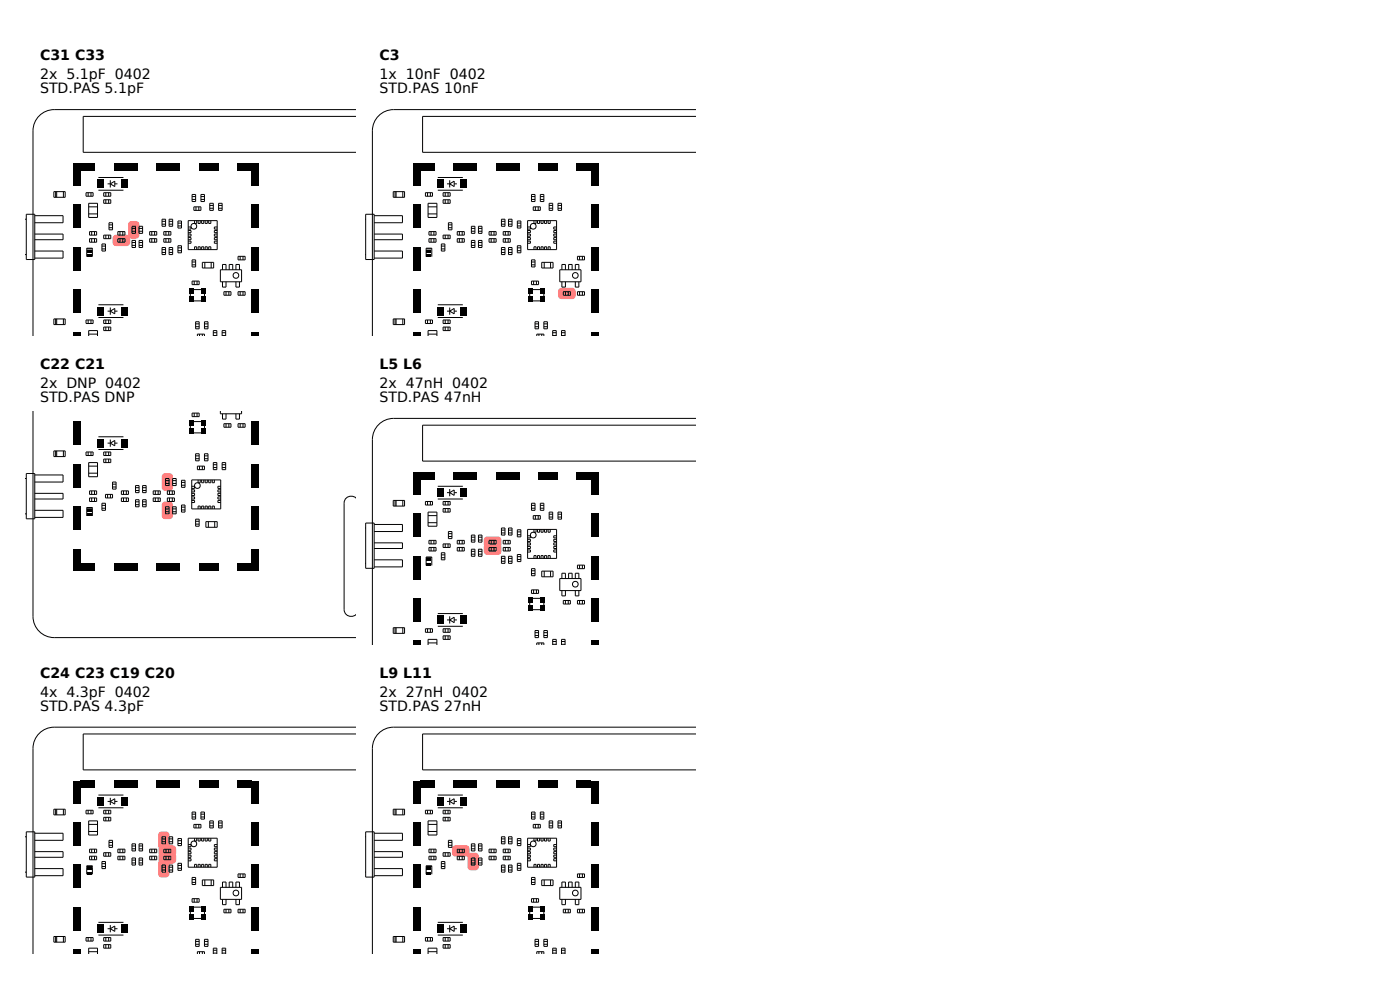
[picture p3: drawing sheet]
<svg xmlns="http://www.w3.org/2000/svg" width="297mm" height="210mm" viewBox="0 0 297 210" stroke-linecap="round" stroke-linejoin="round" font-family="sans-serif">
<defs><g id="words">
<g font-size="3">
<text x="8.5" y="12.8">C31 C33</text>
<text x="8.5" y="16.8">2x 5.1pF 0402</text>
<text x="80.5" y="12.8">C3</text>
<text x="80.5" y="16.8">1x 10nF 0402</text>
<text x="8.5" y="19.8">STD.PAS 5.1pF</text>
<text x="80.5" y="19.8">STD.PAS 10nF</text>
<text x="8.5" y="78.3">C22 C21</text>
<text x="8.5" y="82.3">2x DNP 0402</text>
<text x="80.5" y="78.3">L5 L6</text>
<text x="80.5" y="82.3">2x 47nH 0402</text>
<text x="8.5" y="85.3">STD.PAS DNP</text>
<text x="80.5" y="85.3">STD.PAS 47nH</text>
<text x="8.5" y="143.8">C24 C23 C19 C20</text>
<text x="80.5" y="143.8">L9 L11</text>
<text x="8.5" y="147.8">4x 4.3pF 0402</text>
<text x="80.5" y="147.8">2x 27nH 0402</text>
<text x="8.5" y="150.8">STD.PAS 4.3pF</text>
<text x="80.5" y="150.8">STD.PAS 27nH</text>
</g>
</g></defs>
<g fill="#ff8080">
<path d="M27.4 47.1a1.59 1.59 0 0 1 2.1 .2l.1 2.6a.75 .75 0 0 1-.8 .7h-.9a.75 .75 0 0 1-.7-.7v-2.3z"/>
<path d="M24.1 50l.5-.2h2.3a.75 .75 0 0 1 .7 .8v.9a.75 .75 0 0 1-.7 .7h-2.3a.75 .75 0 0 1-.7-.7v-.9z"/>
</g>
<g fill="none" stroke="#000" stroke-width=".21">
<path d="M20.9 37.7h5.3M22.8 39h.6M23.4 39l1-.6v1.2zM23.4 38.2v1.6M24.4 39h.5M75.6 23.3h-64.1a4.5 4.5 0 0 0-4.5 4.5v43.5M75.6 24.7h-57.9v7.6h57.9M5.5 46.5h.1M5.5 54h.1M5.6 45.5h1.8v9.6h-1.8zM7.4 45.8h6v1.5h-6M7.4 53.3h6v1.5h-6"/>
<path d="M7.4 49.7h6v1.2h-6M11.4 40.7h2.4v1.2h-2.4zM11.8 40.7v1.2M12 40.7v1.2M13.5 40.7v1.2M18.3 40.9h1.5v.7h-1.5zM18.4 52.8h1.2M18.4 54.5v-1.8h1.2v1.8M18.7 40.9v.7M18.8 43.1h1.9v3h-1.9zM18.8 43.9h1.9M18.8 45.4h1.9"/>
<path d="M19 49.1h1.5v.8h-1.5zM19 50.6h1.5v.8h-1.5zM19.3 40.9v.7M19.5 49.1v.8M19.5 50.6v.8M20.1 49.1v.8M20.1 50.6v.8M20.9 40.4h5.3M21.6 51.8h.8v1.5h-.8zM21.6 52.2h.8M21.6 52.8h.8M22 42.4h1.5v.7h-1.5z"/>
<path d="M22 49.9h1.5v.7h-1.5zM22 40.9h1.5v.7h-1.5zM22.5 40.9v.7M22.5 42.4v.7M22.5 49.9v.7M23.1 40.9v.7M23.1 42.4v.7M23.1 49.9v.7M23.1 47.3h.8v1.5h-.8zM23.1 48.3h.8M23.1 47.7h.8M25 49.1h1.5v.8h-1.5z"/>
<path d="M25 50.6h1.5v.8h-1.5zM25.5 49.1v.8M25.5 50.6v.8M26.1 49.1v.8M26.1 50.6v.8M28 48h.8v1.5h-.8zM28 51h.8v1.5h-.8zM28 48.5h.8M28 49.1h.8M28 51.5h.8M28 52.1h.8M29.5 48h.8v1.5h-.8z"/>
<path d="M29.5 51h.8v1.5h-.8zM29.5 48.5h.8M29.5 49.1h.8M29.5 51.5h.8M29.5 52.1h.8M31.8 49.1h1.5v.8h-1.5zM31.8 50.6h1.5v.8h-1.5zM32.2 49.1v.8M32.2 50.6v.8M32.8 49.1v.8M32.8 50.6v.8M34.4 46.5h.7v1.5h-.7z"/>
<path d="M34.4 52.5h.7v1.5h-.7zM34.4 47h.7M34.4 47.6h.7M34.4 53h.7M34.4 53.6h.7M34.8 49.1h1.5v.8h-1.5zM34.8 50.6h1.5v.8h-1.5zM35.2 49.1v.8M35.2 50.6v.8M35.8 49.1v.8M35.8 50.6v.8M35.9 46.5h.7v1.5h-.7z"/>
<path d="M35.9 47h.7M35.9 47.6h.7M35.9 52.5h.7v1.5h-.7zM35.9 53h.7M35.9 53.6h.7M37.8 46.9h.7v1.5h-.7zM37.8 52.1h.7v1.5h-.7zM37.8 47.3h.7M37.8 47.9h.7M37.8 52.6h.7M37.8 53.2h.7M39.9 46.8h6.2v6.2h-6.2z"/>
<path d="M39.9 48.2h.6v.4h-.6M39.9 48.9h.6v.5h-.6M39.9 49.7h.6v.4h-.6M39.9 50.4h.6v.5h-.6M39.9 51.2h.6v.4h-.6M40.8 55.1h.7v1.5h-.7zM40.8 59.6h1.5v.8h-1.5zM40.8 41.3h.7v1.5h-.7zM40.8 41.7h.7M40.8 42.3h.7M40.8 55.6h.7M40.8 56.2h.7"/>
<path d="M41.1 43.9h1.5v.7h-1.5zM41.2 59.6v.8M41.3 46.8v.6h.4v-.6M41.3 53v-.6h.4v.6M41.6 43.9v.7M41.8 59.6v.8M42 46.8v.6h.5v-.6M42 53v-.6h.5v.6M42.2 43.9v.7M42.6 41.3h.8v1.5h-.8zM42.6 41.7h.8M42.6 42.3h.8"/>
<path d="M42.8 46.8v.6h.4v-.6M42.8 53v-.6h.4v.6M42.9 55.7h2.4v1.2h-2.4zM43.5 55.7v1.2M43.5 46.8v.6h.5v-.6M43.5 53v-.6h.5v.6M44.3 46.8v.6h.4v-.6M44.3 53v-.6h.4v.6M44.5 43.1h.8v1.5h-.8zM44.5 44.2h.8M44.5 43.6h.8M44.8 55.7v1.2"/>
<path d="M46.1 48.2h-.6v.4h.6M46.1 48.9h-.6v.5h.6M46.1 49.7h-.6v.4h.6M46.1 50.4h-.6v.5h.6M46.1 51.2h-.6v.4h.6M46.4 43.1h.7v1.5h-.7zM46.4 44.2h.7M46.4 43.6h.7M46.8 57.2h4.5v2.6h-4.5zM47.2 57.2v-1.1h.8v1.1M47.2 59.8v1.1h.8v-1.1M48.6 57.2v-1.1h.8v1.1"/>
<path d="M50.1 57.2v-1.1h.7v1.1M50.1 59.8v1.1h.7v-1.1M50.5 54.4h1.5v.7h-1.5zM51 54.4v.7M51.6 54.4v.7M11.4 67.7h2.4v1.2h-2.4zM11.8 67.7v1.2M12 67.7v1.2M13.5 67.7v1.2M18.3 67.9h1.5v.7h-1.5zM18.7 67.9v.7M18.8 71.3v-1.2h1.9v1.2"/>
<path d="M18.8 70.9h1.9M19.3 67.9v.7M20.9 67.4h5.3M20.9 64.7h5.3M22 69.4h1.5v.7h-1.5zM22 67.9h1.5v.7h-1.5zM22.5 67.9v.7M22.5 69.4v.7M22.8 66h.6M23.1 67.9v.7M23.1 69.4v.7M23.4 66l1-.6v1.2z"/>
<path d="M23.4 65.2v1.6M24.4 66h.5M40.4 61.7v1.9M40.6 61.4h2.6M40.6 63.8h2.6M41.5 68.3h.8v1.5h-.8zM41.5 68.7h.8M41.5 69.3h.8M41.9 71.3v-.4h1.5v.4M42.3 70.9v.4M42.9 70.9v.4M43.4 61.7v1.9"/>
<path d="M43.4 68.3h.7v1.5h-.7zM43.4 68.7h.7M43.4 69.3h.7M45.3 71.3v-1.2h.7v1.2M45.3 71.2h.7M45.3 70.6h.7M47.1 71.3v-1.2h.8v1.2M47.1 71.2h.8M47.1 70.6h.8M47.5 61.9h1.5v.7h-1.5zM48 61.9v.7M48.6 61.9v.7"/>
<path d="M50.5 61.9h1.5v.7h-1.5zM51 61.9v.7M51.6 61.9v.7"/>
<circle cx="41.1" cy="48" r=".6"/>
<circle cx="50.1" cy="58.4" r=".6"/>
</g>
<g fill="#000">
<path d="M15.6 34.7h1.5v4.7h-1.5zM17.1 34.7h3.1v1.5h-3.1zM20.7 38.1h1.4v1.8h-1.4zM24.3 34.7h4.9v1.5h-4.9zM25.6 38.1h1.4v1.8h-1.4zM33.3 34.7h4.9v1.5h-4.9zM42.3 34.7h4v1.5h-4zM50.4 34.7h3v1.5h-3zM53.4 34.7h1.5v4.7h-1.5zM15.6 43.4h1.5v5h-1.5zM15.6 52.4h1.5v5h-1.5zM18.6 53h.9v.5h-.9z"/>
<path d="M18.6 54h.9v.5h-.9zM53.4 43.4h1.5v5h-1.5zM53.4 52.4h1.5v5h-1.5zM15.6 61.4h1.5v5h-1.5zM15.6 70.4h1.5v.9h-1.5zM20.7 65.1h1.4v1.8h-1.4zM25.6 65.1h1.4v1.8h-1.4zM40.2 62.9h.9v1.1h-.9zM40.2 61.2h.9v1.1h-.9zM42.7 62.9h.9v1.1h-.9zM42.7 61.2h.9v1.1h-.9zM53.4 70.4h1.5v.9h-1.5z"/>
<path d="M53.4 61.4h1.5v5h-1.5z"/>
</g>
<g fill="#ff8080">
<path d="M34.5 100.6a1.59 1.59 0 0 1 2.1 .2l.1 2.6a.75 .75 0 0 1-.7 .7h-.9a.75 .75 0 0 1-.8-.7v-2.3z"/>
<path d="M34.5 106.6a1.59 1.59 0 0 1 2.1 .2l.1 2.6a.75 .75 0 0 1-.7 .7h-.9a.75 .75 0 0 1-.8-.7v-2.3z"/>
</g>
<g fill="none" stroke="#000" stroke-width=".21">
<path d="M7 87.2v43.6a4.5 4.5 0 0 0 4.5 4.5h64.1M11.4 95.7h2.4v1.2h-2.4zM11.8 95.7v1.2M12 95.7v1.2M13.5 95.7v1.2M18.3 95.9h1.5v.7h-1.5zM18.7 95.9v.7M18.8 98.1h1.9v3h-1.9zM18.8 98.9h1.9M19.3 95.9v.7M20.9 95.4h5.3M20.9 92.7h5.3"/>
<path d="M22 97.4h1.5v.7h-1.5zM22 95.9h1.5v.7h-1.5zM22.5 95.9v.7M22.5 97.4v.7M22.8 94h.6M23.1 95.9v.7M23.1 97.4v.7M23.4 94l1-.6v1.2zM23.4 93.2v1.6M24.4 94h.5M40.4 89.7v1.9M40.6 89.4h2.6"/>
<path d="M40.6 91.8h2.6M40.8 87.6h1.5v.8h-1.5zM41.2 87.6v.8M41.5 96.3h.8v1.5h-.8zM41.5 96.7h.8M41.5 97.3h.8M41.8 87.6v.8M41.9 98.9h1.5v.7h-1.5zM42.3 98.9v.7M42.9 98.9v.7M43.4 96.3h.7v1.5h-.7zM43.4 96.7h.7"/>
<path d="M43.4 97.3h.7M43.4 89.7v1.9M45.3 98.1h.7v1.5h-.7zM45.3 99.2h.7M45.3 98.6h.7M46.8 87.2v.6h4.5v-.6M47.1 98.1h.8v1.5h-.8zM47.1 99.2h.8M47.1 98.6h.8M47.2 87.8v1.1h.8v-1.1M47.5 89.9h1.5v.7h-1.5zM48 89.9v.7"/>
<path d="M48.6 89.9v.7M50.1 87.8v1.1h.7v-1.1M50.5 89.9h1.5v.7h-1.5zM51 89.9v.7M51.6 89.9v.7M5.5 101.5h.1M5.5 109h.1M5.6 100.5h1.8v9.6h-1.8zM7.4 100.8h6v1.5h-6M7.4 108.3h6v1.5h-6M7.4 104.7h6v1.2h-6M18.4 107.8h1.2"/>
<path d="M18.4 109.5v-1.8h1.2v1.8M18.8 100.4h1.9M19 104.1h1.5v.8h-1.5zM19 105.6h1.5v.8h-1.5zM19.5 104.1v.8M19.5 105.6v.8M20.1 104.1v.8M20.1 105.6v.8M21.6 106.8h.8v1.5h-.8zM21.6 107.2h.8M21.6 107.8h.8M22.4 104.9h1.5v.7h-1.5z"/>
<path d="M22.8 104.9v.7M23.4 104.9v.7M23.9 102.3h.7v1.5h-.7zM23.9 103.3h.7M23.9 102.7h.7M25.8 104.1h1.5v.8h-1.5zM25.8 105.6h1.5v.8h-1.5zM26.2 104.1v.8M26.2 105.6v.8M26.8 104.1v.8M26.8 105.6v.8M28.8 103h.7v1.5h-.7z"/>
<path d="M28.8 106h.7v1.5h-.7zM28.8 103.5h.7M28.8 104.1h.7M28.8 106.5h.7M28.8 107.1h.7M30.3 103h.7v1.5h-.7zM30.3 106h.7v1.5h-.7zM30.3 103.5h.7M30.3 104.1h.7M30.3 106.5h.7M30.3 107.1h.7M32.5 104.1h1.5v.8h-1.5z"/>
<path d="M32.5 105.6h1.5v.8h-1.5zM33 104.1v.8M33 105.6v.8M33.6 104.1v.8M33.6 105.6v.8M35.1 101.5h.8v1.5h-.8zM35.1 107.5h.8v1.5h-.8zM35.1 102h.8M35.1 102.6h.8M35.1 108h.8M35.1 108.6h.8M35.5 104.1h1.5v.8h-1.5z"/>
<path d="M35.5 105.6h1.5v.8h-1.5zM36 104.1v.8M36 105.6v.8M36.6 104.1v.8M36.6 105.6v.8M36.6 101.5h.8v1.5h-.8zM36.6 102h.8M36.6 102.6h.8M36.6 107.5h.8v1.5h-.8zM36.6 108h.8M36.6 108.6h.8M38.5 101.9h.8v1.5h-.8z"/>
<path d="M38.5 107.1h.8v1.5h-.8zM38.5 102.3h.8M38.5 102.9h.8M38.5 107.6h.8M38.5 108.2h.8M40.7 101.8h6.1v6.2h-6.1zM40.7 103.2h.6v.4h-.6M40.7 103.9h.6v.5h-.6M40.7 104.7h.6v.4h-.6M40.7 105.4h.6v.5h-.6M40.7 106.2h.6v.4h-.6M41.5 110.1h.8v1.5h-.8z"/>
<path d="M41.5 110.6h.8M41.5 111.2h.8M42 101.8v.6h.5v-.6M42 108v-.6h.5v.6M42.8 101.8v.6h.4v-.6M42.8 108v-.6h.4v.6M43.5 101.8v.6h.5v-.6M43.5 108v-.6h.5v.6M43.7 110.7h2.4v1.2h-2.4zM44.2 110.7v1.2M44.3 101.8v.6h.4v-.6M44.3 108v-.6h.4v.6"/>
<path d="M45 101.8v.6h.5v-.6M45 108v-.6h.5v.6M45.6 110.7v1.2M46.8 103.2h-.6v.4h.6M46.8 103.9h-.6v.5h.6M46.8 104.7h-.6v.4h.6M46.8 105.4h-.6v.5h.6M46.8 106.2h-.6v.4h.6M75.6 105.7a1.52 1.52 0 0 0-1.7-.3 1.52 1.52 0 0 0-.9 1.4v22.5a1.51 1.51 0 0 0 .9 1.4 1.51 1.51 0 0 0 1.7-.3"/>
<circle cx="41.9" cy="103" r=".6"/>
</g>
<g fill="#000">
<path d="M15.6 89.4h1.5v5h-1.5zM15.6 98.4h1.5v5h-1.5zM20.7 93.1h1.4v1.8h-1.4zM25.6 93.1h1.4v1.8h-1.4zM40.2 90.9h.9v1.1h-.9zM40.2 89.2h.9v1.2h-.9zM42.7 90.9h.9v1.1h-.9zM42.7 89.2h.9v1.2h-.9zM53.4 98.4h1.5v5h-1.5zM53.4 89.4h1.5v5h-1.5zM15.6 107.4h1.5v5h-1.5zM15.6 116.4h1.5v4.6h-1.5z"/>
<path d="M17.1 119.5h3.1v1.5h-3.1zM18.6 108h.9v.5h-.9zM18.6 109h.9v.5h-.9zM24.3 119.5h4.9v1.5h-4.9zM33.3 119.5h4.9v1.5h-4.9zM42.3 119.5h4v1.5h-4zM50.4 119.5h3v1.5h-3zM53.4 107.4h1.5v5h-1.5zM53.4 116.4h1.5v4.6h-1.5z"/>
</g>
<g fill="#ff8080">
<path d="M33.8 176.6a1.59 1.59 0 0 1 2.1 .3l.1 2.5a.75 .75 0 0 1-.8 .7h-.9a.75 .75 0 0 1-.7-.7v-2.3z"/>
<path d="M33.8 182.6a1.59 1.59 0 0 1 2.1 .3l.1 2.5a.75 .75 0 0 1-.8 .7h-.9a.75 .75 0 0 1-.7-.7v-2.3z"/>
<path d="M33.8 179.5l.6-.2h2.2a.75 .75 0 0 1 .8 .8v.9a.75 .75 0 0 1-.8 .7h-2.2a.75 .75 0 0 1-.8-.7v-.9z"/>
<path d="M33.8 181l.6-.2h2.2a.75 .75 0 0 1 .8 .8v.9a.75 .75 0 0 1-.8 .7h-2.2a.75 .75 0 0 1-.8-.7v-.9z"/>
</g>
<g fill="none" stroke="#000" stroke-width=".21">
<path d="M75.6 154.3h-64.1a4.5 4.5 0 0 0-4.5 4.5v43.5M75.6 155.7h-57.9v7.6h57.9M5.5 177.5h.1M5.6 176.5h1.8v9.6h-1.8zM7.4 176.8h6v1.5h-6M11.4 171.7h2.4v1.2h-2.4zM11.8 171.7v1.2M12 171.7v1.2M13.5 171.7v1.2M18.3 171.9h1.5v.7h-1.5zM18.7 171.9v.7M18.8 174.1h1.9v3h-1.9z"/>
<path d="M18.8 174.9h1.9M18.8 176.4h1.9M19.3 171.9v.7M20.9 171.4h5.3M20.9 168.7h5.3M22 173.4h1.5v.7h-1.5zM22 171.9h1.5v.7h-1.5zM22.5 171.9v.7M22.5 173.4v.7M22.8 170h.6M23.1 171.9v.7M23.1 173.4v.7"/>
<path d="M23.1 178.3h.8v1.5h-.8zM23.1 179.3h.8M23.1 178.7h.8M23.4 170l1-.6v1.2zM23.4 169.3v1.5M24.4 170h.5M28 179h.8v1.5h-.8zM28 179.5h.8M29.5 179h.8v1.5h-.8zM29.5 179.5h.8M34.4 177.5h.7v1.5h-.7zM34.4 178h.7"/>
<path d="M34.4 178.6h.7M35.9 177.5h.7v1.5h-.7zM35.9 178h.7M35.9 178.6h.7M37.8 177.9h.7v1.5h-.7zM37.8 178.3h.7M37.8 178.9h.7M39.9 177.8h6.2v6.2h-6.2zM39.9 179.2h.6v.4h-.6M39.9 179.9h.6v.5h-.6M40.8 172.3h.7v1.5h-.7zM40.8 172.7h.7"/>
<path d="M40.8 173.3h.7M41.1 174.9h1.5v.7h-1.5zM41.3 177.8v.6h.4v-.6M41.6 174.9v.7M42 177.8v.6h.5v-.6M42.2 174.9v.7M42.6 172.3h.8v1.5h-.8zM42.6 172.7h.8M42.6 173.3h.8M42.8 177.8v.6h.4v-.6M43.5 177.8v.6h.5v-.6M44.3 177.8v.6h.4v-.6"/>
<path d="M44.5 174.1h.8v1.5h-.8zM44.5 175.2h.8M44.5 174.6h.8M46.1 179.2h-.6v.4h.6M46.1 179.9h-.6v.5h.6M46.4 174.1h.7v1.5h-.7zM46.4 175.2h.7M46.4 174.6h.7M5.5 185h.1M7.4 184.3h6v1.5h-6M7.4 180.7h6v1.2h-6M11.4 198.7h2.4v1.2h-2.4z"/>
<path d="M11.8 198.7v1.2M12 198.7v1.2M13.5 198.7v1.2M18.3 198.9h1.5v.8h-1.5zM18.4 183.8h1.2M18.4 185.5v-1.8h1.2v1.8M18.7 198.9v.8M19 180.1h1.5v.8h-1.5zM19 181.6h1.5v.8h-1.5zM19.3 198.9v.8M19.5 180.1v.8M19.5 181.6v.8"/>
<path d="M20.1 180.1v.8M20.1 181.6v.8M20.9 198.4h5.3M20.9 195.7h5.3M21.6 182.8h.8v1.5h-.8zM21.6 183.2h.8M21.6 183.8h.8M22 180.9h1.5v.7h-1.5zM22 198.9h1.5v.8h-1.5zM22.5 180.9v.7M22.5 198.9v.8M22.8 197h.6"/>
<path d="M23.1 180.9v.7M23.1 198.9v.8M23.4 197l1-.5v1.1zM23.4 196.3v1.5M24.4 197h.5M25 180.1h1.5v.8h-1.5zM25 181.6h1.5v.8h-1.5zM25.5 180.1v.8M25.5 181.6v.8M26.1 180.1v.8M26.1 181.6v.8M28 182h.8v1.5h-.8z"/>
<path d="M28 180.1h.8M28 182.5h.8M28 183.1h.8M29.5 182h.8v1.5h-.8zM29.5 180.1h.8M29.5 182.5h.8M29.5 183.1h.8M31.8 180.1h1.5v.8h-1.5zM31.8 181.6h1.5v.8h-1.5zM32.2 180.1v.8M32.2 181.6v.8M32.8 180.1v.8"/>
<path d="M32.8 181.6v.8M34.4 183.5h.7v1.5h-.7zM34.4 184h.7M34.4 184.6h.7M34.8 180.1h1.5v.8h-1.5zM34.8 181.6h1.5v.8h-1.5zM35.2 180.1v.8M35.2 181.6v.8M35.8 180.1v.8M35.8 181.6v.8M35.9 183.5h.7v1.5h-.7zM35.9 184h.7"/>
<path d="M35.9 184.6h.7M37.8 183.1h.7v1.5h-.7zM37.8 183.6h.7M37.8 184.2h.7M39.9 180.7h.6v.4h-.6M39.9 181.4h.6v.5h-.6M39.9 182.2h.6v.4h-.6M40.4 192.7v1.9M40.6 192.4h2.6M40.6 194.8h2.6M40.8 186.1h.7v1.5h-.7zM40.8 190.6h1.5v.8h-1.5z"/>
<path d="M40.8 186.6h.7M40.8 187.2h.7M41.2 190.6v.8M41.3 184v-.6h.4v.6M41.5 199.3h.8v1.5h-.8zM41.5 199.7h.8M41.8 190.6v.8M42 184v-.6h.5v.6M42.8 184v-.6h.4v.6M42.9 186.7h2.4v1.2h-2.4zM43.4 192.7v1.9M43.4 199.3h.7v1.5h-.7z"/>
<path d="M43.4 199.7h.7M43.5 186.7v1.2M43.5 184v-.6h.5v.6M44.3 184v-.6h.4v.6M44.8 186.7v1.2M46.1 180.7h-.6v.4h.6M46.1 181.4h-.6v.5h.6M46.1 182.2h-.6v.4h.6M46.8 188.2h4.5v2.6h-4.5zM47.2 188.2v-1.1h.8v1.1M47.2 190.8v1.1h.8v-1.1M47.5 192.9h1.5v.7h-1.5z"/>
<path d="M48 192.9v.7M48.6 192.9v.7M48.6 188.2v-1.1h.8v1.1M50.1 188.2v-1.1h.7v1.1M50.1 190.8v1.1h.7v-1.1M50.5 185.4h1.5v.7h-1.5zM50.5 192.9h1.5v.7h-1.5zM51 185.4v.7M51 192.9v.7M51.6 185.4v.7M51.6 192.9v.7M18.8 202.3v-1.2h1.9v1.2"/>
<path d="M18.8 201.9h1.9M22 200.4h1.5v.7h-1.5zM22.5 200.4v.7M23.1 200.4v.7M41.5 200.3h.8M41.9 202.3v-.4h1.5v.4M42.3 201.9v.4M42.9 201.9v.4M43.4 200.3h.7M45.3 202.3v-1.2h.7v1.2M45.3 202.2h.7M45.3 201.6h.7"/>
<path d="M47.1 202.3v-1.2h.8v1.2M47.1 202.2h.8M47.1 201.6h.8"/>
<circle cx="41.1" cy="179" r=".6"/>
<circle cx="50.1" cy="189.4" r=".6"/>
</g>
<g fill="#000">
<path d="M15.6 165.7h1.5v4.7h-1.5zM15.6 174.4h1.5v5h-1.5zM17.1 165.7h3.1v1.5h-3.1zM20.7 169.1h1.4v1.8h-1.4zM24.3 165.7h4.9v1.5h-4.9zM25.6 169.1h1.4v1.8h-1.4zM33.3 165.7h4.9v1.5h-4.9zM42.3 165.7h4v1.5h-4zM50.4 165.7h3v1.5h-3zM53.4 174.4h1.5v5h-1.5zM53.4 165.7h1.5v4.7h-1.5zM15.6 183.4h1.5v5h-1.5z"/>
<path d="M15.6 192.4h1.5v5h-1.5zM18.6 184h.9v.5h-.9zM18.6 185h.9v.5h-.9zM20.7 196.1h1.4v1.8h-1.4zM25.6 196.1h1.4v1.8h-1.4zM40.2 193.9h.9v1.2h-.9zM40.2 192.2h.9v1.2h-.9zM42.7 193.9h.9v1.2h-.9zM42.7 192.2h.9v1.2h-.9zM53.4 183.4h1.5v5h-1.5zM53.4 192.4h1.5v5h-1.5zM15.6 201.4h1.5v.9h-1.5z"/>
<path d="M53.4 201.4h1.5v.9h-1.5z"/>
</g>
<path d="M118.6 61.3l.5-.2h2.3a.75 .75 0 0 1 .7 .7v.9a.75 .75 0 0 1-.7 .8h-2.3a.75 .75 0 0 1-.7-.8v-.9z" fill="#ff8080"/>
<g fill="none" stroke="#000" stroke-width=".21">
<path d="M92.9 37.7h5.3M94.8 39h.6M95.4 39l1-.6v1.2zM95.4 38.2v1.6M96.4 39h.5M147.6 23.3h-64.1a4.5 4.5 0 0 0-4.5 4.5v43.5M147.6 24.7h-57.9v7.6h57.9M77.5 46.5h.1M77.5 54h.1M77.6 45.5h1.8v9.6h-1.8zM79.4 45.8h6v1.5h-6M79.4 53.3h6v1.5h-6"/>
<path d="M79.4 49.7h6v1.2h-6M83.4 40.7h2.4v1.2h-2.4zM83.8 40.7v1.2M84 40.7v1.2M85.5 40.7v1.2M90.3 40.9h1.5v.7h-1.5zM90.4 52.8h1.2M90.4 54.5v-1.8h1.2v1.8M90.7 40.9v.7M90.8 43.1h1.9v3h-1.9zM90.8 43.9h1.9M90.8 45.4h1.9"/>
<path d="M91 49.1h1.5v.8h-1.5zM91 50.6h1.5v.8h-1.5zM91.3 40.9v.7M91.5 49.1v.8M91.5 50.6v.8M92.1 49.1v.8M92.1 50.6v.8M92.9 40.4h5.3M93.6 51.8h.8v1.5h-.8zM93.6 52.2h.8M93.6 52.8h.8M94 42.4h1.5v.7h-1.5z"/>
<path d="M94 49.9h1.5v.7h-1.5zM94 40.9h1.5v.7h-1.5zM94.5 40.9v.7M94.5 42.4v.7M94.5 49.9v.7M95.1 40.9v.7M95.1 42.4v.7M95.1 49.9v.7M95.1 47.3h.8v1.5h-.8zM95.1 48.3h.8M95.1 47.7h.8M97 49.1h1.5v.8h-1.5z"/>
<path d="M97 50.6h1.5v.8h-1.5zM97.5 49.1v.8M97.5 50.6v.8M98.1 49.1v.8M98.1 50.6v.8M100 48h.8v1.5h-.8zM100 51h.8v1.5h-.8zM100 48.5h.8M100 49.1h.8M100 51.5h.8M100 52.1h.8M101.5 48h.8v1.5h-.8z"/>
<path d="M101.5 51h.8v1.5h-.8zM101.5 48.5h.8M101.5 49.1h.8M101.5 51.5h.8M101.5 52.1h.8M103.8 49.1h1.5v.8h-1.5zM103.8 50.6h1.5v.8h-1.5zM104.2 49.1v.8M104.2 50.6v.8M104.8 49.1v.8M104.8 50.6v.8M106.4 46.5h.7v1.5h-.7z"/>
<path d="M106.4 52.5h.7v1.5h-.7zM106.4 47h.7M106.4 47.6h.7M106.4 53h.7M106.4 53.6h.7M106.8 49.1h1.5v.8h-1.5zM106.8 50.6h1.5v.8h-1.5zM107.2 49.1v.8M107.2 50.6v.8M107.8 49.1v.8M107.8 50.6v.8M107.9 46.5h.7v1.5h-.7z"/>
<path d="M107.9 47h.7M107.9 47.6h.7M107.9 52.5h.7v1.5h-.7zM107.9 53h.7M107.9 53.6h.7M109.8 46.9h.7v1.5h-.7zM109.8 52.1h.7v1.5h-.7zM109.8 47.3h.7M109.8 47.9h.7M109.8 52.6h.7M109.8 53.2h.7M111.9 46.8h6.2v6.2h-6.2z"/>
<path d="M111.9 48.2h.6v.4h-.6M111.9 48.9h.6v.5h-.6M111.9 49.7h.6v.4h-.6M111.9 50.4h.6v.5h-.6M111.9 51.2h.6v.4h-.6M112.8 55.1h.7v1.5h-.7zM112.8 59.6h1.5v.8h-1.5zM112.8 41.3h.7v1.5h-.7zM112.8 41.7h.7M112.8 42.3h.7M112.8 55.6h.7M112.8 56.2h.7"/>
<path d="M113.1 43.9h1.5v.7h-1.5zM113.2 59.6v.8M113.3 46.8v.6h.4v-.6M113.3 53v-.6h.4v.6M113.6 43.9v.7M113.8 59.6v.8M114 46.8v.6h.5v-.6M114 53v-.6h.5v.6M114.2 43.9v.7M114.6 41.3h.8v1.5h-.8zM114.6 41.7h.8M114.6 42.3h.8"/>
<path d="M114.8 46.8v.6h.4v-.6M114.8 53v-.6h.4v.6M114.9 55.7h2.4v1.2h-2.4zM115.5 55.7v1.2M115.5 46.8v.6h.5v-.6M115.5 53v-.6h.5v.6M116.3 46.8v.6h.4v-.6M116.3 53v-.6h.4v.6M116.5 43.1h.8v1.5h-.8zM116.5 44.2h.8M116.5 43.6h.8M116.8 55.7v1.2"/>
<path d="M118.1 48.2h-.6v.4h.6M118.1 48.9h-.6v.5h.6M118.1 49.7h-.6v.4h.6M118.1 50.4h-.6v.5h.6M118.1 51.2h-.6v.4h.6M118.4 43.1h.7v1.5h-.7zM118.4 44.2h.7M118.4 43.6h.7M118.8 57.2h4.5v2.6h-4.5zM119.2 57.2v-1.1h.8v1.1M119.2 59.8v1.1h.8v-1.1M120.6 57.2v-1.1h.8v1.1"/>
<path d="M122.1 57.2v-1.1h.7v1.1M122.1 59.8v1.1h.7v-1.1M122.5 54.4h1.5v.7h-1.5zM123 54.4v.7M123.6 54.4v.7M83.4 67.7h2.4v1.2h-2.4zM83.8 67.7v1.2M84 67.7v1.2M85.5 67.7v1.2M90.3 67.9h1.5v.7h-1.5zM90.7 67.9v.7M90.8 71.3v-1.2h1.9v1.2"/>
<path d="M90.8 70.9h1.9M91.3 67.9v.7M92.9 67.4h5.3M92.9 64.7h5.3M94 69.4h1.5v.7h-1.5zM94 67.9h1.5v.7h-1.5zM94.5 67.9v.7M94.5 69.4v.7M94.8 66h.6M95.1 67.9v.7M95.1 69.4v.7M95.4 66l1-.6v1.2z"/>
<path d="M95.4 65.2v1.6M96.4 66h.5M112.4 61.7v1.9M112.6 61.4h2.6M112.6 63.8h2.6M113.5 68.3h.8v1.5h-.8zM113.5 68.7h.8M113.5 69.3h.8M113.9 71.3v-.4h1.5v.4M114.3 70.9v.4M114.9 70.9v.4M115.4 61.7v1.9"/>
<path d="M115.4 68.3h.7v1.5h-.7zM115.4 68.7h.7M115.4 69.3h.7M117.3 71.3v-1.2h.7v1.2M117.3 71.2h.7M117.3 70.6h.7M119.1 71.3v-1.2h.8v1.2M119.1 71.2h.8M119.1 70.6h.8M119.5 61.9h1.5v.7h-1.5zM120 61.9v.7M120.6 61.9v.7"/>
<path d="M122.5 61.9h1.5v.7h-1.5zM123 61.9v.7M123.6 61.9v.7"/>
<circle cx="113.1" cy="48" r=".6"/>
<circle cx="122.1" cy="58.4" r=".6"/>
</g>
<g fill="#000">
<path d="M87.6 34.7h1.5v4.7h-1.5zM89.1 34.7h3.1v1.5h-3.1zM92.8 38.1h1.3v1.8h-1.3zM96.3 34.7h4.9v1.5h-4.9zM97.7 38.1h1.3v1.8h-1.3zM105.3 34.7h4.9v1.5h-4.9zM114.3 34.7h4v1.5h-4zM122.4 34.7h3v1.5h-3zM125.4 34.7h1.5v4.7h-1.5zM87.6 43.4h1.5v5h-1.5zM87.6 52.4h1.5v5h-1.5zM90.6 53h.9v.5h-.9z"/>
<path d="M90.6 54h.9v.5h-.9zM125.4 43.4h1.5v5h-1.5zM125.4 52.4h1.5v5h-1.5zM87.6 61.4h1.5v5h-1.5zM87.6 70.4h1.5v.9h-1.5zM92.8 65.1h1.3v1.8h-1.3zM97.7 65.1h1.3v1.8h-1.3zM112.2 62.9h.9v1.1h-.9zM112.2 61.2h.9v1.1h-.9zM114.7 62.9h.9v1.1h-.9zM114.7 61.2h.9v1.1h-.9zM125.4 70.4h1.5v.9h-1.5z"/>
<path d="M125.4 61.4h1.5v5h-1.5z"/>
</g>
<g fill="#ff8080">
<path d="M102.9 114l.5-.2h2.2a.75 .75 0 0 1 .8 .8v.9a.75 .75 0 0 1-.8 .7h-2.2a.75 .75 0 0 1-.8-.7v-.9z"/>
<path d="M102.9 115.5l.5-.2h2.2a.75 .75 0 0 1 .8 .8v.9a.75 .75 0 0 1-.8 .7h-2.2a.75 .75 0 0 1-.8-.7v-.9z"/>
</g>
<g fill="none" stroke="#000" stroke-width=".21">
<path d="M147.6 88.8h-64.1a4.5 4.5 0 0 0-4.5 4.5v43.5M147.6 90.2h-57.9v7.6h57.9M77.5 112h.1M77.5 119.5h.1M77.6 111h1.8v9.6h-1.8zM79.4 111.3h6v1.5h-6M79.4 118.8h6v1.5h-6M79.4 115.2h6v1.2h-6M83.4 106.2h2.4v1.2h-2.4zM83.8 106.2v1.2M84 106.2v1.2M85.5 106.2v1.2"/>
<path d="M90.3 106.4h1.5v.7h-1.5zM90.4 118.3h1.2M90.4 120v-1.8h1.2v1.8M90.7 106.4v.7M90.8 108.6h1.9v3h-1.9zM90.8 109.4h1.9M90.8 110.9h1.9M91 114.6h1.5v.8h-1.5zM91 116.1h1.5v.8h-1.5zM91.3 106.4v.7M91.5 114.6v.8M91.5 116.1v.8"/>
<path d="M92.1 114.6v.8M92.1 116.1v.8M92.9 105.9h5.3M92.9 103.2h5.3M93.6 117.3h.8v1.5h-.8zM93.6 117.7h.8M93.6 118.3h.8M94 107.9h1.5v.7h-1.5zM94 115.4h1.5v.7h-1.5zM94 106.4h1.5v.7h-1.5zM94.5 106.4v.7M94.5 107.9v.7"/>
<path d="M94.5 115.4v.7M94.8 104.5h.6M95.1 106.4v.7M95.1 107.9v.7M95.1 115.4v.7M95.1 112.8h.8v1.5h-.8zM95.1 113.8h.8M95.1 113.2h.8M95.4 104.5l1-.6v1.2zM95.4 103.8v1.5M96.4 104.5h.5M97 114.6h1.5v.8h-1.5z"/>
<path d="M97 116.1h1.5v.8h-1.5zM97.5 114.6v.8M97.5 116.1v.8M98.1 114.6v.8M98.1 116.1v.8M100 113.5h.8v1.5h-.8zM100 116.5h.8v1.5h-.8zM100 114h.8M100 114.6h.8M100 117h.8M100 117.6h.8M101.5 113.5h.8v1.5h-.8z"/>
<path d="M101.5 116.5h.8v1.5h-.8zM101.5 114h.8M101.5 114.6h.8M101.5 117h.8M101.5 117.6h.8M103.8 114.6h1.5v.8h-1.5zM103.8 116.1h1.5v.8h-1.5zM104.2 114.6v.8M104.2 116.1v.8M104.8 114.6v.8M104.8 116.1v.8M106.4 112h.7v1.5h-.7z"/>
<path d="M106.4 118h.7v1.5h-.7zM106.4 112.5h.7M106.4 113.1h.7M106.4 118.5h.7M106.4 119.1h.7M106.8 114.6h1.5v.8h-1.5zM106.8 116.1h1.5v.8h-1.5zM107.2 114.6v.8M107.2 116.1v.8M107.8 114.6v.8M107.8 116.1v.8M107.9 112h.7v1.5h-.7z"/>
<path d="M107.9 112.5h.7M107.9 113.1h.7M107.9 118h.7v1.5h-.7zM107.9 118.5h.7M107.9 119.1h.7M109.8 112.4h.7v1.5h-.7zM109.8 117.6h.7v1.5h-.7zM109.8 112.8h.7M109.8 113.4h.7M109.8 118.1h.7M109.8 118.7h.7M111.9 112.3h6.2v6.2h-6.2z"/>
<path d="M111.9 113.7h.6v.4h-.6M111.9 114.4h.6v.5h-.6M111.9 115.2h.6v.4h-.6M111.9 115.9h.6v.5h-.6M111.9 116.7h.6v.4h-.6M112.8 106.8h.7v1.5h-.7zM112.8 107.2h.7M112.8 107.8h.7M113.1 109.4h1.5v.7h-1.5zM113.3 112.3v.6h.4v-.6M113.3 118.5v-.6h.4v.6M113.6 109.4v.7"/>
<path d="M114 112.3v.6h.5v-.6M114 118.5v-.6h.5v.6M114.2 109.4v.7M114.6 106.8h.8v1.5h-.8zM114.6 107.2h.8M114.6 107.8h.8M114.8 112.3v.6h.4v-.6M114.8 118.5v-.6h.4v.6M115.5 112.3v.6h.5v-.6M115.5 118.5v-.6h.5v.6M116.3 112.3v.6h.4v-.6M116.3 118.5v-.6h.4v.6"/>
<path d="M116.5 108.6h.8v1.5h-.8zM116.5 109.7h.8M116.5 109.1h.8M118.1 113.7h-.6v.4h.6M118.1 114.4h-.6v.5h.6M118.1 115.2h-.6v.4h.6M118.1 115.9h-.6v.5h.6M118.1 116.7h-.6v.4h.6M118.4 108.6h.7v1.5h-.7zM118.4 109.7h.7M118.4 109.1h.7M122.5 119.9h1.5v.7h-1.5z"/>
<path d="M123 119.9v.7M123.6 119.9v.7M83.4 133.2h2.4v1.2h-2.4zM83.8 133.2v1.2M84 133.2v1.2M85.5 133.2v1.2M90.3 133.4h1.5v.7h-1.5zM90.7 133.4v.7M90.8 136.8v-1.2h1.9v1.2M90.8 136.4h1.9M91.3 133.4v.7M92.9 132.9h5.3"/>
<path d="M92.9 130.2h5.3M94 134.9h1.5v.7h-1.5zM94 133.4h1.5v.7h-1.5zM94.5 133.4v.7M94.5 134.9v.7M94.8 131.5h.6M95.1 133.4v.7M95.1 134.9v.7M95.4 131.5l1-.6v1.2zM95.4 130.8v1.5M96.4 131.5h.5M112.4 127.2v1.9"/>
<path d="M112.6 126.9h2.6M112.6 129.3h2.6M112.8 120.6h.7v1.5h-.7zM112.8 125.1h1.5v.8h-1.5zM112.8 121.1h.7M112.8 121.7h.7M113.2 125.1v.8M113.5 133.8h.8v1.5h-.8zM113.5 134.2h.8M113.5 134.8h.8M113.8 125.1v.8M113.9 136.8v-.4h1.5v.4"/>
<path d="M114.3 136.4v.4M114.9 121.2h2.4v1.2h-2.4zM114.9 136.4v.4M115.4 127.2v1.9M115.4 133.8h.7v1.5h-.7zM115.4 134.2h.7M115.4 134.8h.7M115.5 121.2v1.2M116.8 121.2v1.2M117.3 136.8v-1.2h.7v1.2M117.3 136.7h.7M117.3 136.1h.7"/>
<path d="M118.8 122.7h4.5v2.6h-4.5zM119.1 136.8v-1.2h.8v1.2M119.1 136.7h.8M119.1 136.1h.8M119.2 122.7v-1.1h.8v1.1M119.2 125.3v1.1h.8v-1.1M119.5 127.4h1.5v.7h-1.5zM120 127.4v.7M120.6 127.4v.7M120.6 122.7v-1.1h.8v1.1M122.1 122.7v-1.1h.7v1.1M122.1 125.3v1.1h.7v-1.1"/>
<path d="M122.5 127.4h1.5v.7h-1.5zM123 127.4v.7M123.6 127.4v.7"/>
<circle cx="113.1" cy="113.5" r=".6"/>
<circle cx="122.1" cy="123.9" r=".6"/>
</g>
<g fill="#000">
<path d="M87.6 100.2h1.5v4.7h-1.5zM87.6 108.9h1.5v5h-1.5zM87.6 117.9h1.5v5h-1.5zM89.1 100.2h3.1v1.5h-3.1zM90.6 118.5h.9v.5h-.9zM90.6 119.5h.9v.5h-.9zM92.8 103.6h1.3v1.8h-1.3zM96.3 100.2h4.9v1.5h-4.9zM97.7 103.6h1.3v1.8h-1.3zM105.3 100.2h4.9v1.5h-4.9zM114.3 100.2h4v1.5h-4zM122.4 100.2h3v1.5h-3z"/>
<path d="M125.4 108.9h1.5v5h-1.5zM125.4 117.9h1.5v5h-1.5zM125.4 100.2h1.5v4.7h-1.5zM87.6 126.9h1.5v5h-1.5zM87.6 135.9h1.5v.9h-1.5zM92.8 130.6h1.3v1.8h-1.3zM97.7 130.6h1.3v1.8h-1.3zM112.2 128.4h.9v1.2h-.9zM112.2 126.7h.9v1.2h-.9zM114.7 128.4h.9v1.2h-.9zM114.7 126.7h.9v1.2h-.9zM125.4 135.9h1.5v.9h-1.5z"/>
<path d="M125.4 126.9h1.5v5h-1.5z"/>
</g>
<g fill="#ff8080">
<path d="M96.1 179.5l.5-.2h2.3a.75 .75 0 0 1 .7 .8v.9a.75 .75 0 0 1-.7 .7h-2.3a.75 .75 0 0 1-.7-.7v-.9z"/>
<path d="M99.4 181.1a1.59 1.59 0 0 1 2.1 .3l.1 2.5a.75 .75 0 0 1-.8 .7h-.9a.75 .75 0 0 1-.7-.7v-2.3z"/>
</g>
<g fill="none" stroke="#000" stroke-width=".21">
<path d="M147.6 154.3h-64.1a4.5 4.5 0 0 0-4.5 4.5v43.5M147.6 155.7h-57.9v7.6h57.9M77.5 177.5h.1M77.6 176.5h1.8v9.6h-1.8zM79.4 176.8h6v1.5h-6M83.4 171.7h2.4v1.2h-2.4zM83.8 171.7v1.2M84 171.7v1.2M85.5 171.7v1.2M90.3 171.9h1.5v.7h-1.5zM90.7 171.9v.7M90.8 174.1h1.9v3h-1.9z"/>
<path d="M90.8 174.9h1.9M90.8 176.4h1.9M91.3 171.9v.7M92.9 171.4h5.3M92.9 168.7h5.3M94 173.4h1.5v.7h-1.5zM94 171.9h1.5v.7h-1.5zM94.5 171.9v.7M94.5 173.4v.7M94.8 170h.6M95.1 171.9v.7M95.1 173.4v.7"/>
<path d="M95.1 178.3h.8v1.5h-.8zM95.1 179.3h.8M95.1 178.7h.8M95.4 170l1-.6v1.2zM95.4 169.3v1.5M96.4 170h.5M100 179h.8v1.5h-.8zM100 179.5h.8M101.5 179h.8v1.5h-.8zM101.5 179.5h.8M106.4 177.5h.7v1.5h-.7zM106.4 178h.7"/>
<path d="M106.4 178.6h.7M107.9 177.5h.7v1.5h-.7zM107.9 178h.7M107.9 178.6h.7M109.8 177.9h.7v1.5h-.7zM109.8 178.3h.7M109.8 178.9h.7M111.9 177.8h6.2v6.2h-6.2zM111.9 179.2h.6v.4h-.6M111.9 179.9h.6v.5h-.6M112.8 172.3h.7v1.5h-.7zM112.8 172.7h.7"/>
<path d="M112.8 173.3h.7M113.1 174.9h1.5v.7h-1.5zM113.3 177.8v.6h.4v-.6M113.6 174.9v.7M114 177.8v.6h.5v-.6M114.2 174.9v.7M114.6 172.3h.8v1.5h-.8zM114.6 172.7h.8M114.6 173.3h.8M114.8 177.8v.6h.4v-.6M115.5 177.8v.6h.5v-.6M116.3 177.8v.6h.4v-.6"/>
<path d="M116.5 174.1h.8v1.5h-.8zM116.5 175.2h.8M116.5 174.6h.8M118.1 179.2h-.6v.4h.6M118.1 179.9h-.6v.5h.6M118.4 174.1h.7v1.5h-.7zM118.4 175.2h.7M118.4 174.6h.7M77.5 185h.1M79.4 184.3h6v1.5h-6M79.4 180.7h6v1.2h-6M83.4 198.7h2.4v1.2h-2.4z"/>
<path d="M83.8 198.7v1.2M84 198.7v1.2M85.5 198.7v1.2M90.3 198.9h1.5v.8h-1.5zM90.4 183.8h1.2M90.4 185.5v-1.8h1.2v1.8M90.7 198.9v.8M91 180.1h1.5v.8h-1.5zM91 181.6h1.5v.8h-1.5zM91.3 198.9v.8M91.5 180.1v.8M91.5 181.6v.8"/>
<path d="M92.1 180.1v.8M92.1 181.6v.8M92.9 198.4h5.3M92.9 195.7h5.3M93.6 182.8h.8v1.5h-.8zM93.6 183.2h.8M93.6 183.8h.8M94 180.9h1.5v.7h-1.5zM94 198.9h1.5v.8h-1.5zM94.5 180.9v.7M94.5 198.9v.8M94.8 197h.6"/>
<path d="M95.1 180.9v.7M95.1 198.9v.8M95.4 197l1-.5v1.1zM95.4 196.3v1.5M96.4 197h.5M97 180.1h1.5v.8h-1.5zM97 181.6h1.5v.8h-1.5zM97.5 180.1v.8M97.5 181.6v.8M98.1 180.1v.8M98.1 181.6v.8M100 182h.8v1.5h-.8z"/>
<path d="M100 180.1h.8M100 182.5h.8M100 183.1h.8M101.5 182h.8v1.5h-.8zM101.5 180.1h.8M101.5 182.5h.8M101.5 183.1h.8M103.8 180.1h1.5v.8h-1.5zM103.8 181.6h1.5v.8h-1.5zM104.2 180.1v.8M104.2 181.6v.8M104.8 180.1v.8"/>
<path d="M104.8 181.6v.8M106.4 183.5h.7v1.5h-.7zM106.4 184h.7M106.4 184.6h.7M106.8 180.1h1.5v.8h-1.5zM106.8 181.6h1.5v.8h-1.5zM107.2 180.1v.8M107.2 181.6v.8M107.8 180.1v.8M107.8 181.6v.8M107.9 183.5h.7v1.5h-.7zM107.9 184h.7"/>
<path d="M107.9 184.6h.7M109.8 183.1h.7v1.5h-.7zM109.8 183.6h.7M109.8 184.2h.7M111.9 180.7h.6v.4h-.6M111.9 181.4h.6v.5h-.6M111.9 182.2h.6v.4h-.6M112.4 192.7v1.9M112.6 192.4h2.6M112.6 194.8h2.6M112.8 186.1h.7v1.5h-.7zM112.8 190.6h1.5v.8h-1.5z"/>
<path d="M112.8 186.6h.7M112.8 187.2h.7M113.2 190.6v.8M113.3 184v-.6h.4v.6M113.5 199.3h.8v1.5h-.8zM113.5 199.7h.8M113.8 190.6v.8M114 184v-.6h.5v.6M114.8 184v-.6h.4v.6M114.9 186.7h2.4v1.2h-2.4zM115.4 192.7v1.9M115.4 199.3h.7v1.5h-.7z"/>
<path d="M115.4 199.7h.7M115.5 186.7v1.2M115.5 184v-.6h.5v.6M116.3 184v-.6h.4v.6M116.8 186.7v1.2M118.1 180.7h-.6v.4h.6M118.1 181.4h-.6v.5h.6M118.1 182.2h-.6v.4h.6M118.8 188.2h4.5v2.6h-4.5zM119.2 188.2v-1.1h.8v1.1M119.2 190.8v1.1h.8v-1.1M119.5 192.9h1.5v.7h-1.5z"/>
<path d="M120 192.9v.7M120.6 192.9v.7M120.6 188.2v-1.1h.8v1.1M122.1 188.2v-1.1h.7v1.1M122.1 190.8v1.1h.7v-1.1M122.5 185.4h1.5v.7h-1.5zM122.5 192.9h1.5v.7h-1.5zM123 185.4v.7M123 192.9v.7M123.6 185.4v.7M123.6 192.9v.7M90.8 202.3v-1.2h1.9v1.2"/>
<path d="M90.8 201.9h1.9M94 200.4h1.5v.7h-1.5zM94.5 200.4v.7M95.1 200.4v.7M113.5 200.3h.8M113.9 202.3v-.4h1.5v.4M114.3 201.9v.4M114.9 201.9v.4M115.4 200.3h.7M117.3 202.3v-1.2h.7v1.2M117.3 202.2h.7M117.3 201.6h.7"/>
<path d="M119.1 202.3v-1.2h.8v1.2M119.1 202.2h.8M119.1 201.6h.8"/>
<circle cx="113.1" cy="179" r=".6"/>
<circle cx="122.1" cy="189.4" r=".6"/>
</g>
<g fill="#000">
<path d="M87.6 165.7h1.5v4.7h-1.5zM87.6 174.4h1.5v5h-1.5zM89.1 165.7h3.1v1.5h-3.1zM92.8 169.1h1.3v1.8h-1.3zM96.3 165.7h4.9v1.5h-4.9zM97.7 169.1h1.3v1.8h-1.3zM105.3 165.7h4.9v1.5h-4.9zM114.3 165.7h4v1.5h-4zM122.4 165.7h3v1.5h-3zM125.4 174.4h1.5v5h-1.5zM125.4 165.7h1.5v4.7h-1.5zM87.6 183.4h1.5v5h-1.5z"/>
<path d="M87.6 192.4h1.5v5h-1.5zM90.6 184h.9v.5h-.9zM90.6 185h.9v.5h-.9zM92.8 196.1h1.3v1.8h-1.3zM97.7 196.1h1.3v1.8h-1.3zM112.2 193.9h.9v1.2h-.9zM112.2 192.2h.9v1.2h-.9zM114.7 193.9h.9v1.2h-.9zM114.7 192.2h.9v1.2h-.9zM125.4 183.4h1.5v5h-1.5zM125.4 192.4h1.5v5h-1.5zM87.6 201.4h1.5v.9h-1.5z"/>
<path d="M125.4 201.4h1.5v.9h-1.5z"/>
</g>
<use href="#words"/>
</svg>
